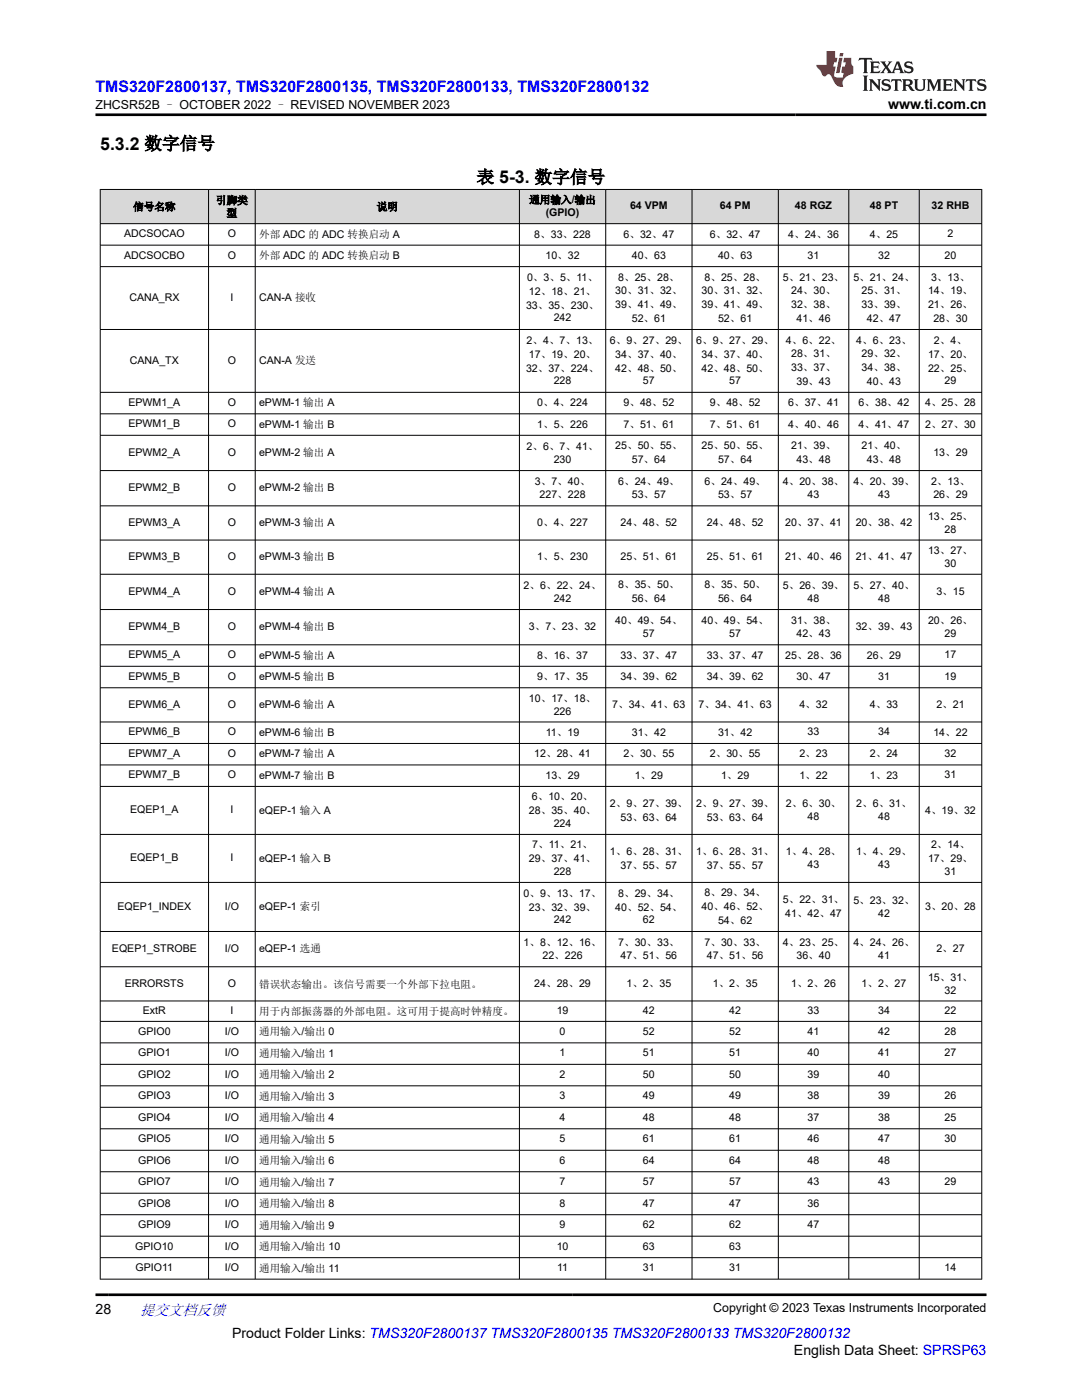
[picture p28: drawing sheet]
<svg xmlns="http://www.w3.org/2000/svg" width="216mm" height="279mm" viewBox="0 0 216 279" stroke-linecap="round" stroke-linejoin="round" font-family="sans-serif">
<defs><g id="words">
<g font-size="3.5">
<text x="20" y="29.8">5.3.2 数字信号</text>
<text x="95.1" y="36.5">表 5-3. 数字信号</text>
</g>
<text font-size="3.2" fill="#00f" x="19" y="18.3">TMS320F2800137, TMS320F2800135, TMS320F2800133, TMS320F2800132</text>
<text font-size="3" fill="#00f" x="27.9" y="262.4">提交文档反馈</text>
<g font-size="2.8">
<text x="177.2" y="21.7">www.ti.com.cn</text>
<text x="19" y="262.1">28</text>
<text x="46.3" y="266.9">Product Folder Links: TMS320F2800137 TMS320F2800135 TMS320F2800133 TMS320F2800132</text>
<text x="158.4" y="270.3">English Data Sheet: SPRSP63</text>
</g>
<g font-size="2.5">
<text x="19" y="21.8">ZHCSR52B – OCTOBER 2022 – REVISED NOVEMBER 2023</text>
<text x="142.3" y="261.8">Copyright © 2023 Texas Instruments Incorporated</text>
</g>
<g font-size="2.1">
<text x="26.6" y="42">信号名称</text>
<text x="43.1" y="40.7">引脚类</text>
<text x="75.2" y="42">说明</text>
<text x="105.6" y="40.6">通用输入/输出</text>
<text x="125.7" y="41.8">64 VPM</text>
<text x="143.6" y="41.8">64 PM</text>
<text x="158.6" y="41.8">48 RGZ</text>
<text x="173.6" y="41.8">48 PT</text>
<text x="185.9" y="41.8">32 RHB</text>
<text x="24.8" y="47.3">ADCSOCAO</text>
<text x="45.2" y="43.3">型</text>
<text x="45.4" y="47.3">O</text>
<text x="51.7" y="47.4">外部 ADC 的 ADC 转换启动 A</text>
<text x="106.6" y="47.4">8、33、228</text>
<text x="108.9" y="43.1">(GPIO)</text>
<text x="124.4" y="47.4">6、32、47</text>
<text x="141.6" y="47.4">6、32、47</text>
<text x="157.3" y="47.4">4、24、36</text>
<text x="173.6" y="47.4">4、25</text>
<text x="189.1" y="47.3">2</text>
<text x="24.8" y="51.6">ADCSOCBO</text>
<text x="45.4" y="51.6">O</text>
<text x="51.7" y="51.7">外部 ADC 的 ADC 转换启动 B</text>
<text x="108.8" y="51.7">10、32</text>
<text x="126.1" y="51.7">40、63</text>
<text x="143.3" y="51.7">40、63</text>
<text x="161.2" y="51.6">31</text>
<text x="175.2" y="51.6">32</text>
<text x="188.5" y="51.6">20</text>
<text x="105.2" y="56.1">0、3、5、11、</text>
<text x="105.5" y="58.9">12、18、21、</text>
<text x="122.8" y="58.8">30、31、32、</text>
<text x="123.4" y="56">8、25、28、</text>
<text x="140" y="58.8">30、31、32、</text>
<text x="140.6" y="56">8、25、28、</text>
<text x="156.2" y="56">5、21、23、</text>
<text x="157.9" y="58.8">24、30、</text>
<text x="170.3" y="56">5、21、24、</text>
<text x="171.9" y="58.8">25、31、</text>
<text x="185.2" y="58.8">14、19、</text>
<text x="185.8" y="56">3、13、</text>
<text x="25.8" y="60">CANA_RX</text>
<text x="46" y="60">I</text>
<text x="51.7" y="60.1">CAN-A 接收</text>
<text x="105" y="61.6">33、35、230、</text>
<text x="110.5" y="64.2">242</text>
<text x="122.8" y="61.5">39、41、49、</text>
<text x="126.1" y="64.3">52、61</text>
<text x="140" y="61.5">39、41、49、</text>
<text x="143.3" y="64.3">52、61</text>
<text x="157.9" y="61.5">32、38、</text>
<text x="158.9" y="64.3">41、46</text>
<text x="171.9" y="61.5">33、39、</text>
<text x="173" y="64.3">42、47</text>
<text x="185.2" y="61.5">21、26、</text>
<text x="186.2" y="64.3">28、30</text>
<text x="105.1" y="68.7">2、4、7、13、</text>
<text x="105.5" y="71.4">17、19、20、</text>
<text x="121.7" y="68.7">6、9、27、29、</text>
<text x="122.8" y="71.4">34、37、40、</text>
<text x="138.9" y="68.7">6、9、27、29、</text>
<text x="140" y="71.4">34、37、40、</text>
<text x="156.8" y="68.6">4、6、22、</text>
<text x="157.9" y="71.3">28、31、</text>
<text x="170.9" y="68.6">4、6、23、</text>
<text x="171.9" y="71.3">29、32、</text>
<text x="185.2" y="71.4">17、20、</text>
<text x="186.4" y="68.7">2、4、</text>
<text x="25.9" y="72.6">CANA_TX</text>
<text x="45.4" y="72.6">O</text>
<text x="51.7" y="72.7">CAN-A 发送</text>
<text x="105" y="74.2">32、37、224、</text>
<text x="110.5" y="76.7">228</text>
<text x="122.8" y="74.2">42、48、50、</text>
<text x="128.3" y="76.7">57</text>
<text x="140" y="74.2">42、48、50、</text>
<text x="145.5" y="76.7">57</text>
<text x="157.9" y="74.1">33、37、</text>
<text x="158.9" y="76.8">39、43</text>
<text x="171.9" y="74.1">34、38、</text>
<text x="173" y="76.8">40、43</text>
<text x="185.2" y="74.2">22、25、</text>
<text x="188.5" y="76.7">29</text>
<text x="25.6" y="81">EPWM1_A</text>
<text x="45.4" y="81">O</text>
<text x="51.7" y="81.1">ePWM-1 输出 A</text>
<text x="107.2" y="81.1">0、4、224</text>
<text x="124.4" y="81.1">9、48、52</text>
<text x="141.6" y="81.1">9、48、52</text>
<text x="157.3" y="81.1">6、37、41</text>
<text x="171.3" y="81.1">6、38、42</text>
<text x="184.6" y="81.1">4、25、28</text>
<text x="25.6" y="85.3">EPWM1_B</text>
<text x="45.4" y="85.3">O</text>
<text x="51.7" y="85.4">ePWM-1 输出 B</text>
<text x="105.1" y="89.8">2、6、7、41、</text>
<text x="107.2" y="85.4">1、5、226</text>
<text x="122.8" y="89.7">25、50、55、</text>
<text x="124.4" y="85.4">7、51、61</text>
<text x="140" y="89.7">25、50、55、</text>
<text x="141.6" y="85.4">7、51、61</text>
<text x="157.3" y="85.4">4、40、46</text>
<text x="157.9" y="89.7">21、39、</text>
<text x="171.3" y="85.4">4、41、47</text>
<text x="171.9" y="89.7">21、40、</text>
<text x="184.6" y="85.4">2、27、30</text>
<text x="25.6" y="90.9">EPWM2_A</text>
<text x="45.4" y="90.9">O</text>
<text x="51.7" y="91">ePWM-2 输出 A</text>
<text x="110.5" y="92.3">230</text>
<text x="126.1" y="92.4">57、64</text>
<text x="143.3" y="92.4">57、64</text>
<text x="158.9" y="92.4">43、48</text>
<text x="173" y="92.4">43、48</text>
<text x="186.2" y="91">13、29</text>
<text x="25.6" y="98">EPWM2_B</text>
<text x="45.4" y="98">O</text>
<text x="51.7" y="98.1">ePWM-2 输出 B</text>
<text x="106.7" y="96.7">3、7、40、</text>
<text x="107.7" y="99.5">227、228</text>
<text x="123.4" y="96.7">6、24、49、</text>
<text x="126.1" y="99.5">53、57</text>
<text x="140.6" y="96.7">6、24、49、</text>
<text x="143.3" y="99.5">53、57</text>
<text x="156.2" y="96.8">4、20、38、</text>
<text x="161.2" y="99.4">43</text>
<text x="170.3" y="96.8">4、20、39、</text>
<text x="175.2" y="99.4">43</text>
<text x="185.8" y="96.7">2、13、</text>
<text x="186.2" y="99.5">26、29</text>
<text x="25.6" y="104.9">EPWM3_A</text>
<text x="45.4" y="104.9">O</text>
<text x="51.7" y="105">ePWM-3 输出 A</text>
<text x="107.2" y="105">0、4、227</text>
<text x="123.8" y="105">24、48、52</text>
<text x="141" y="105">24、48、52</text>
<text x="156.7" y="105">20、37、41</text>
<text x="170.7" y="105">20、38、42</text>
<text x="185.2" y="103.8">13、25、</text>
<text x="188.5" y="106.3">28</text>
<text x="25.6" y="111.7">EPWM3_B</text>
<text x="45.4" y="111.7">O</text>
<text x="51.7" y="111.8">ePWM-3 输出 B</text>
<text x="107.2" y="111.8">1、5、230</text>
<text x="123.8" y="111.8">25、51、61</text>
<text x="141" y="111.8">25、51、61</text>
<text x="156.7" y="111.8">21、40、46</text>
<text x="170.7" y="111.8">21、41、47</text>
<text x="185.2" y="110.6">13、27、</text>
<text x="188.5" y="113.1">30</text>
<text x="25.6" y="118.7">EPWM4_A</text>
<text x="45.4" y="118.7">O</text>
<text x="51.7" y="118.8">ePWM-4 输出 A</text>
<text x="104.5" y="117.5">2、6、22、24、</text>
<text x="123.4" y="117.4">8、35、50、</text>
<text x="140.6" y="117.4">8、35、50、</text>
<text x="156.2" y="117.5">5、26、39、</text>
<text x="170.3" y="117.5">5、27、40、</text>
<text x="186.8" y="118.8">3、15</text>
<text x="25.6" y="125.7">EPWM4_B</text>
<text x="45.4" y="125.7">O</text>
<text x="51.7" y="125.8">ePWM-4 输出 B</text>
<text x="105.5" y="125.8">3、7、23、32</text>
<text x="110.5" y="120.1">242</text>
<text x="122.8" y="124.6">40、49、54、</text>
<text x="126.1" y="120.2">56、64</text>
<text x="140" y="124.6">40、49、54、</text>
<text x="143.3" y="120.2">56、64</text>
<text x="157.9" y="124.4">31、38、</text>
<text x="161.2" y="120.1">48</text>
<text x="170.7" y="125.8">32、39、43</text>
<text x="175.2" y="120.1">48</text>
<text x="185.2" y="124.6">20、26、</text>
<text x="25.6" y="131.4">EPWM5_A</text>
<text x="45.4" y="131.4">O</text>
<text x="51.7" y="131.5">ePWM-5 输出 A</text>
<text x="107.2" y="131.5">8、16、37</text>
<text x="123.8" y="131.5">33、37、47</text>
<text x="128.3" y="127.1">57</text>
<text x="141" y="131.5">33、37、47</text>
<text x="145.5" y="127.1">57</text>
<text x="156.7" y="131.5">25、28、36</text>
<text x="158.9" y="127.2">42、43</text>
<text x="173" y="131.5">26、29</text>
<text x="188.5" y="127.1">29</text>
<text x="188.5" y="131.4">17</text>
<text x="25.6" y="135.7">EPWM5_B</text>
<text x="45.4" y="135.7">O</text>
<text x="51.7" y="135.8">ePWM-5 输出 B</text>
<text x="107.2" y="135.8">9、17、35</text>
<text x="123.8" y="135.8">34、39、62</text>
<text x="141" y="135.8">34、39、62</text>
<text x="158.9" y="135.8">30、47</text>
<text x="175.2" y="135.7">31</text>
<text x="188.5" y="135.7">19</text>
<text x="25.6" y="141.2">EPWM6_A</text>
<text x="45.4" y="141.2">O</text>
<text x="51.7" y="141.3">ePWM-6 输出 A</text>
<text x="105.5" y="140.1">10、17、18、</text>
<text x="110.5" y="142.6">226</text>
<text x="122.2" y="141.3">7、34、41、63</text>
<text x="139.4" y="141.3">7、34、41、63</text>
<text x="159.5" y="141.3">4、32</text>
<text x="173.6" y="141.3">4、33</text>
<text x="186.8" y="141.3">2、21</text>
<text x="25.6" y="146.8">EPWM6_B</text>
<text x="45.4" y="146.8">O</text>
<text x="51.7" y="146.9">ePWM-6 输出 B</text>
<text x="108.9" y="146.9">11、19</text>
<text x="126.1" y="146.9">31、42</text>
<text x="143.3" y="146.9">31、42</text>
<text x="161.2" y="146.8">33</text>
<text x="175.2" y="146.8">34</text>
<text x="186.2" y="146.9">14、22</text>
<text x="25.6" y="151.1">EPWM7_A</text>
<text x="25.6" y="155.4">EPWM7_B</text>
<text x="45.4" y="151.1">O</text>
<text x="45.4" y="155.4">O</text>
<text x="51.7" y="151.2">ePWM-7 输出 A</text>
<text x="51.7" y="155.5">ePWM-7 输出 B</text>
<text x="106.6" y="151.2">12、28、41</text>
<text x="108.8" y="155.5">13、29</text>
<text x="124.4" y="151.2">2、30、55</text>
<text x="126.7" y="155.5">1、29</text>
<text x="141.6" y="151.2">2、30、55</text>
<text x="143.9" y="155.5">1、29</text>
<text x="159.5" y="151.2">2、23</text>
<text x="159.5" y="155.5">1、22</text>
<text x="173.6" y="151.2">2、24</text>
<text x="173.6" y="155.5">1、23</text>
<text x="188.5" y="151.1">32</text>
<text x="188.5" y="155.4">31</text>
<text x="106.1" y="159.7">6、10、20、</text>
<text x="121.7" y="161">2、9、27、39、</text>
<text x="138.9" y="161">2、9、27、39、</text>
<text x="156.8" y="161.1">2、6、30、</text>
<text x="170.9" y="161.1">2、6、31、</text>
<text x="26" y="162.3">EQEP1_A</text>
<text x="46" y="162.3">I</text>
<text x="51.7" y="162.4">eQEP-1 输入 A</text>
<text x="105.5" y="162.5">28、35、40、</text>
<text x="110.5" y="165">224</text>
<text x="123.8" y="163.8">53、63、64</text>
<text x="141" y="163.8">53、63、64</text>
<text x="161.2" y="163.7">48</text>
<text x="175.2" y="163.7">48</text>
<text x="184.6" y="162.4">4、19、32</text>
<text x="26" y="171.9">EQEP1_B</text>
<text x="46" y="171.9">I</text>
<text x="51.7" y="172">eQEP-1 输入 B</text>
<text x="105.5" y="172.1">29、37、41、</text>
<text x="106.2" y="169.3">7、11、21、</text>
<text x="121.7" y="170.6">1、6、28、31、</text>
<text x="123.8" y="173.3">37、55、57</text>
<text x="138.9" y="170.6">1、6、28、31、</text>
<text x="141" y="173.3">37、55、57</text>
<text x="156.8" y="170.7">1、4、28、</text>
<text x="161.2" y="173.2">43</text>
<text x="170.9" y="170.7">1、4、29、</text>
<text x="175.2" y="173.2">43</text>
<text x="185.2" y="172.1">17、29、</text>
<text x="185.8" y="169.3">2、14、</text>
<text x="104.5" y="179">0、9、13、17、</text>
<text x="110.5" y="174.6">228</text>
<text x="123.4" y="179">8、29、34、</text>
<text x="140.6" y="178.9">8、29、34、</text>
<text x="188.5" y="174.6">31</text>
<text x="23.5" y="181.6">EQEP1_INDEX</text>
<text x="44.9" y="181.6">I/O</text>
<text x="51.7" y="181.7">eQEP-1 索引</text>
<text x="105.5" y="181.8">23、32、39、</text>
<text x="110.5" y="184.3">242</text>
<text x="122.8" y="181.8">40、52、54、</text>
<text x="128.3" y="184.3">62</text>
<text x="140" y="181.7">40、46、52、</text>
<text x="143.3" y="184.4">54、62</text>
<text x="156.2" y="180.3">5、22、31、</text>
<text x="156.7" y="183">41、42、47</text>
<text x="170.3" y="180.4">5、23、32、</text>
<text x="175.2" y="182.9">42</text>
<text x="184.6" y="181.7">3、20、28</text>
<text x="22.3" y="190">EQEP1_STROBE</text>
<text x="44.9" y="190">I/O</text>
<text x="51.7" y="190.1">eQEP-1 选通</text>
<text x="104.5" y="188.7">1、8、12、16、</text>
<text x="108.3" y="191.4">22、226</text>
<text x="123.4" y="188.7">7、30、33、</text>
<text x="123.8" y="191.4">47、51、56</text>
<text x="140.6" y="188.7">7、30、33、</text>
<text x="141" y="191.4">47、51、56</text>
<text x="156.2" y="188.7">4、23、25、</text>
<text x="158.9" y="191.4">36、40</text>
<text x="170.3" y="188.8">4、24、26、</text>
<text x="175.2" y="191.3">41</text>
<text x="186.8" y="190.1">2、27</text>
<text x="24.9" y="196.9">ERRORSTS</text>
<text x="45.4" y="196.9">O</text>
<text x="51.7" y="197.1">错误状态输出。该信号需要一个外部下拉电阻。</text>
<text x="106.6" y="197">24、28、29</text>
<text x="125" y="197">1、2、35</text>
<text x="142.2" y="197">1、2、35</text>
<text x="157.9" y="197">1、2、26</text>
<text x="171.9" y="197">1、2、27</text>
<text x="185.2" y="195.7">15、31、</text>
<text x="28.5" y="202.3">ExtR</text>
<text x="46" y="202.3">I</text>
<text x="51.7" y="202.6">用于内部振荡器的外部电阻。这可用于提高时钟精度。</text>
<text x="111.1" y="202.3">19</text>
<text x="128.3" y="202.3">42</text>
<text x="145.5" y="202.3">42</text>
<text x="161.2" y="202.3">33</text>
<text x="175.2" y="202.3">34</text>
<text x="188.5" y="198.3">32</text>
<text x="188.5" y="202.3">22</text>
<text x="27.6" y="206.5">GPIO0</text>
<text x="44.9" y="206.5">I/O</text>
<text x="51.7" y="206.6">通用输入/输出 0</text>
<text x="111.7" y="206.5">0</text>
<text x="128.3" y="206.5">52</text>
<text x="145.5" y="206.5">52</text>
<text x="161.2" y="206.5">41</text>
<text x="175.2" y="206.5">42</text>
<text x="188.5" y="206.5">28</text>
<text x="27.6" y="210.8">GPIO1</text>
<text x="27.6" y="215.1">GPIO2</text>
<text x="44.9" y="210.8">I/O</text>
<text x="44.9" y="215.1">I/O</text>
<text x="51.7" y="210.9">通用输入/输出 1</text>
<text x="51.7" y="215.2">通用输入/输出 2</text>
<text x="111.7" y="210.8">1</text>
<text x="111.7" y="215.1">2</text>
<text x="128.3" y="210.8">51</text>
<text x="128.3" y="215.1">50</text>
<text x="145.5" y="210.8">51</text>
<text x="145.5" y="215.1">50</text>
<text x="161.2" y="210.8">40</text>
<text x="161.2" y="215.1">39</text>
<text x="175.2" y="210.8">41</text>
<text x="175.2" y="215.1">40</text>
<text x="188.5" y="210.8">27</text>
<text x="27.6" y="219.4">GPIO3</text>
<text x="44.9" y="219.4">I/O</text>
<text x="51.7" y="219.5">通用输入/输出 3</text>
<text x="111.7" y="219.4">3</text>
<text x="128.3" y="219.4">49</text>
<text x="145.5" y="219.4">49</text>
<text x="161.2" y="219.4">38</text>
<text x="175.2" y="219.4">39</text>
<text x="188.5" y="219.4">26</text>
<text x="27.6" y="223.7">GPIO4</text>
<text x="27.6" y="228">GPIO5</text>
<text x="44.9" y="223.7">I/O</text>
<text x="44.9" y="228">I/O</text>
<text x="51.7" y="223.8">通用输入/输出 4</text>
<text x="111.7" y="223.7">4</text>
<text x="111.7" y="228">5</text>
<text x="128.3" y="223.7">48</text>
<text x="128.3" y="228">61</text>
<text x="145.5" y="223.7">48</text>
<text x="145.5" y="228">61</text>
<text x="161.2" y="223.7">37</text>
<text x="161.2" y="228">46</text>
<text x="175.2" y="223.7">38</text>
<text x="175.2" y="228">47</text>
<text x="188.5" y="223.7">25</text>
<text x="188.5" y="228">30</text>
<text x="27.6" y="232.3">GPIO6</text>
<text x="44.9" y="232.3">I/O</text>
<text x="51.7" y="228.1">通用输入/输出 5</text>
<text x="51.7" y="232.4">通用输入/输出 6</text>
<text x="111.7" y="232.3">6</text>
<text x="128.3" y="232.3">64</text>
<text x="145.5" y="232.3">64</text>
<text x="161.2" y="232.3">48</text>
<text x="175.2" y="232.3">48</text>
<text x="27.6" y="236.5">GPIO7</text>
<text x="44.9" y="236.5">I/O</text>
<text x="51.7" y="236.6">通用输入/输出 7</text>
<text x="111.7" y="236.5">7</text>
<text x="128.3" y="236.5">57</text>
<text x="145.5" y="236.5">57</text>
<text x="161.2" y="236.5">43</text>
<text x="175.2" y="236.5">43</text>
<text x="188.5" y="236.5">29</text>
<text x="27.6" y="240.8">GPIO8</text>
<text x="27.6" y="245.1">GPIO9</text>
<text x="44.9" y="240.8">I/O</text>
<text x="44.9" y="245.1">I/O</text>
<text x="51.7" y="240.9">通用输入/输出 8</text>
<text x="51.7" y="245.2">通用输入/输出 9</text>
<text x="111.7" y="240.8">8</text>
<text x="111.7" y="245.1">9</text>
<text x="128.3" y="240.8">47</text>
<text x="128.3" y="245.1">62</text>
<text x="145.5" y="240.8">47</text>
<text x="145.5" y="245.1">62</text>
<text x="161.2" y="240.8">36</text>
<text x="161.2" y="245.1">47</text>
<text x="27" y="249.4">GPIO10</text>
<text x="44.9" y="249.4">I/O</text>
<text x="51.7" y="249.5">通用输入/输出 10</text>
<text x="111.1" y="249.4">10</text>
<text x="128.3" y="249.4">63</text>
<text x="145.5" y="249.4">63</text>
<text x="27.1" y="253.7">GPIO11</text>
<text x="44.9" y="253.7">I/O</text>
<text x="51.7" y="253.8">通用输入/输出 11</text>
<text x="111.2" y="253.7">11</text>
<text x="128.3" y="253.7">31</text>
<text x="145.5" y="253.7">31</text>
<text x="188.5" y="253.7">14</text>
</g>
</g></defs>
<g fill="#d8d8d8">
<path d="M20 37.8h175.9v6.8h-175.9z" fill-rule="evenodd"/>
<path d="M20.1 37.9h21.5v6.7h-21.5z" fill-rule="evenodd"/>
<path d="M41.7 37.9h9.2v6.7h-9.2z" fill-rule="evenodd"/>
<path d="M51 37.9h52.6v6.7h-52.6z" fill-rule="evenodd"/>
<path d="M103.7 37.9h17.1v6.7h-17.1z" fill-rule="evenodd"/>
<path d="M120.9 37.9h17.1v6.7h-17.1z" fill-rule="evenodd"/>
<path d="M138.1 37.9h17.1v6.7h-17.1z" fill-rule="evenodd"/>
<path d="M155.4 37.9h13.9v6.7h-13.9z" fill-rule="evenodd"/>
<path d="M169.4 37.9h14v6.7h-14z" fill-rule="evenodd"/>
<path d="M183.5 37.9h12.3v6.7h-12.3z" fill-rule="evenodd"/>
</g>
<g fill="none" stroke="#000" stroke-width=".2">
<path d="M19.9 37.8h176.1M20 37.7v217.6M41.6 37.7v217.6M50.9 37.7v217.6M103.6 37.7v217.6M120.9 37.7v217.6M138.1 37.7v217.6M155.3 37.7v217.6M169.4 37.7v217.6M183.4 37.7v217.6M195.9 37.7v217.6M19.9 44.6h176.1"/>
<path d="M19.9 48.9h176.1M19.9 53.2h176.1M19.9 65.8h176.1M19.9 78.3h176.1M19.9 82.6h176.1M19.9 86.9h176.1M19.9 93.9h176.1M19.9 101h176.1M19.9 107.8h176.1M19.9 114.6h176.1M19.9 121.6h176.1M19.9 128.7h176.1"/>
<path d="M19.9 133h176.1M19.9 137.3h176.1M19.9 144.1h176.1M19.9 148.4h176.1M19.9 152.7h176.1M19.9 156.9h176.1M19.9 166.5h176.1M19.9 176.1h176.1M19.9 185.9h176.1M19.9 192.9h176.1M19.9 199.8h176.1M19.9 203.8h176.1"/>
<path d="M19.9 208.1h176.1M19.9 212.4h176.1M19.9 216.7h176.1M19.9 221h176.1M19.9 225.3h176.1M19.9 229.6h176.1M19.9 233.8h176.1M19.9 238.1h176.1M19.9 242.4h176.1M19.9 246.7h176.1M19.9 251h176.1M19.9 255.3h176.1"/>
</g>
<path d="M171.5 11.6l-.2 .5 .5-.2h.6v.1v2.2l-.2 .4h1l-.2-.4v-2.2v-.1h.5l.5 .2-.1-.5zM173.6 12.3l.2 .4v1.5l-.2 .4h1.9l.1-.6a1.08 1.08 0 0 1-1.3 .2v-.7h.6l.4 .2v-.7l-.4 .2h-.6v-.5l.2-.2a1 1 0 0 1 1 .3l-.1-.5zM175.7 12.3l.9 1.1-1 1.2h.9l-.2-.2 .5-.8 .4 .8-.2 .2h1.6l-.2-.2 .2-.5h.9l.1 .5-.1 .2h.9l-.2-.3-.8-2h-.5l-.9 2.2-.9-1.1 .9-1.1h-.8l.2 .2-.4 .6-.4-.6 .2-.2zM179 12.7l.4 1h-.7zM180.7 12.4a.65 .65 0 0 0-.2 .7 .65 .65 0 0 0 .6 .5l.6 .1 .1 .3a.79 .79 0 0 1-.7 .4 .79 .79 0 0 1-.7-.5l.1 .7 .2-.1a.93 .93 0 0 0 1.1 .1 .93 .93 0 0 0 .4-1 1.46 1.46 0 0 0-1.2-.6l-.1-.3a1.09 1.09 0 0 1 1.2 .2l-.2-.6-.1 .1-.5-.2zM172.2 15.1l.2 .4v2.2l-.2 .4h1l-.2-.4v-2.2l.2-.4zM173.4 15.8l.2 .4v1.5l-.2 .4h.8l-.3-.4 .1-1.3 1.6 1.8v-2l.2-.4h-.7l.1 .2 .1 1.1-1.2-1.3zM176.2 15.9a.65 .65 0 0 0-.2 .8 .65 .65 0 0 0 .6 .4l.6 .2 .1 .2a.79 .79 0 0 1-.7 .4 .79 .79 0 0 1-.7-.5l.1 .7 .2-.1a.93 .93 0 0 0 1.1 .1 .93 .93 0 0 0 .4-.9 1.46 1.46 0 0 0-1.2-.6l-.1-.4a1.09 1.09 0 0 1 1.2 .2l-.1-.6-.2 .1-.5-.1zM177.9 15.8l-.1 .6a.63 .63 0 0 1 .8-.3v1.6l-.3 .4h1l-.2-.4v-1.6a.66 .66 0 0 1 .8 .3l-.1-.6zM180 15.8l.2 .4v1.5l-.2 .4h1l-.2-.2-.1-.7h.5l.1 .2a.79 .79 0 0 0 1.2 .6l-1-.9a.61 .61 0 0 0 .6-.6 .61 .61 0 0 0-.5-.7zM180.8 16.1h.1a.47 .47 0 0 1 .5 .1 .47 .47 0 0 1 .1 .5l-.1 .1-.7 .1zM182.3 15.8l.2 .2a2.27 2.27 0 0 0 .4 2 1.04 1.04 0 0 0 1.7-.7v-1.3l.2-.2h-.8l.2 .4v1.1a.6 .6 0 0 1-.6 .6 .6 .6 0 0 1-.6-.6v-1.1l.3-.4zM184.9 15.8l.2 .4v1.5l-.2 .4h.8l-.3-.4v-1.4l.9 1.9 .9-1.9v1.4l-.3 .4h1l-.2-.4v-1.5l.2-.4h-.8l-.7 1.5-.6-1.5zM188.1 15.8l.2 .4v1.5l-.2 .4h1.9l.1-.6a1.09 1.09 0 0 1-1.3 .2v-.7h.6l.4 .2v-.6l-.4 .2h-.6v-.6l.2-.1a1.01 1.01 0 0 1 1 .3l-.1-.6zM190.2 15.8l.3 .4v1.5l-.3 .4h.8l-.2-.4v-1.3l1.6 1.8v-2l.2-.4h-.7l.2 .2v1.1l-1.2-1.3zM192.8 15.8l-.1 .6a.63 .63 0 0 1 .8-.3v1.6l-.3 .4h1l-.2-.4v-1.6a.66 .66 0 0 1 .8 .3l-.1-.6zM195.2 15.9a.65 .65 0 0 0-.2 .8 .65 .65 0 0 0 .6 .4l.6 .2 .2 .2a.79 .79 0 0 1-.7 .4 .79 .79 0 0 1-.7-.5l.1 .7 .2-.1a.93 .93 0 0 0 1 .1 .93 .93 0 0 0 .5-.9 1.46 1.46 0 0 0-1.3-.6v-.4a1.09 1.09 0 0 1 1.2 .2l-.2-.6-.2 .1-.5-.1z" fill="#231f20"/>
<path d="M164.9 10.2v2.8h-2l.1 .3 .8 1a.95 .95 0 0 0 1 .9 .59 .59 0 0 1 .5-.4 .59 .59 0 0 1 .5 .4l.4 .7a1.59 1.59 0 0 0 2.1 1.4 1.61 1.61 0 0 1 1-2.3l1-.3-.1-1.5a1.59 1.59 0 0 1-.3-1.7h-1.5l-.2 .9h.6l-.2 .9h-.5l-.2 1v.2l.4 .1-.1 .9h-.7a.73 .73 0 0 1-1-.7l.3-1.5h-.5l.1-.9h.5l.2-.9h-.5v-1.3zM167.4 11.5l-.6 3.1h.7l.6-3.1zM167.6 10.6l-.1 .6h.7l.1-.6z" fill="#ed1c24"/>
<path d="M19 22.9h177.8M19 258.4h177.8" fill="none" stroke="#000" stroke-width=".53"/>
<use href="#words"/>
</svg>
